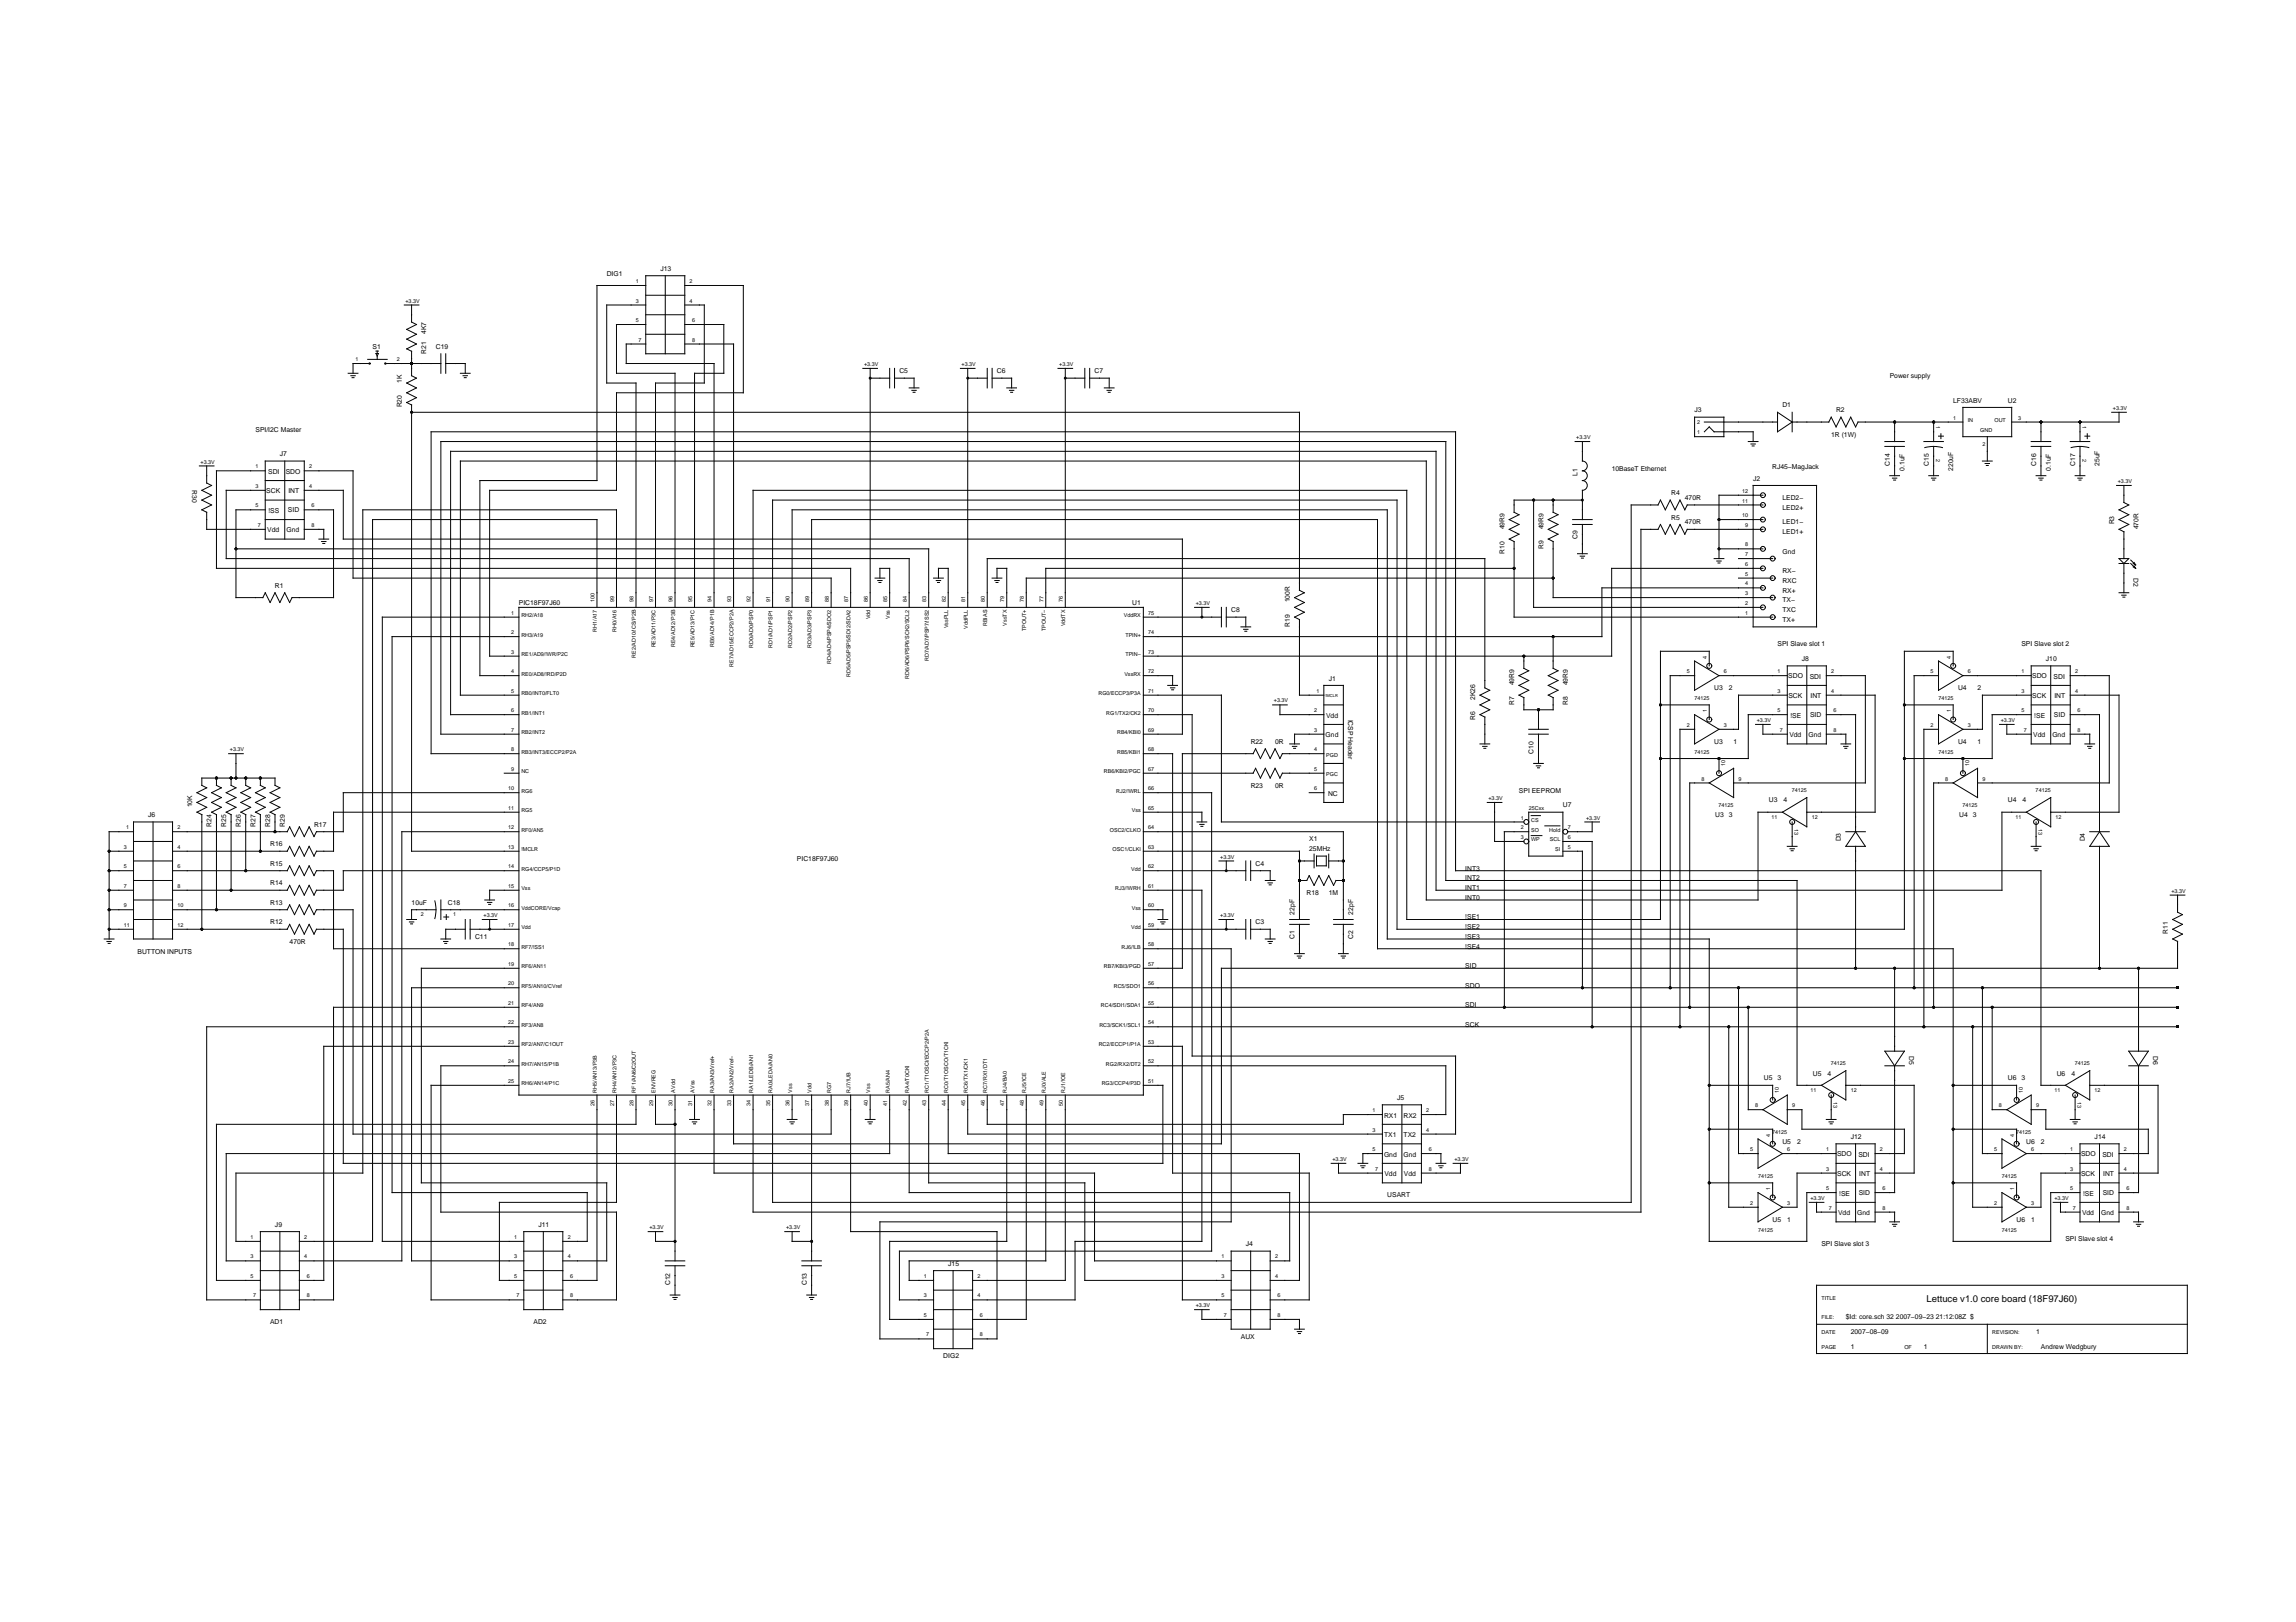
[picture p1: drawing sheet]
<svg xmlns="http://www.w3.org/2000/svg" width="297mm" height="210mm" viewBox="0 0 297 210" stroke-linecap="round" stroke-linejoin="round" font-family="sans-serif">
<defs><g id="words">
<text font-size="1.2" x="249.2" y="168.5">Lettuce v1.0 core board (18F97J60)</text>
<g font-size=".9">
<text x="78.5" y="35.7">DIG1</text>
<text x="85.4" y="35.1">J13</text>
<text x="48.2" y="45.2">S1</text>
<text x="55.1" y="45.8" transform="rotate(-90 55.1 45.8)">R21</text>
<text x="55.1" y="43.3" transform="rotate(-90 55.1 43.3)">4K7</text>
<text x="56.4" y="45.2">C19</text>
<text x="52" y="52.7" transform="rotate(-90 52 52.7)">R20</text>
<text x="52" y="49.6" transform="rotate(-90 52 49.6)">1K</text>
<text x="116.4" y="48.3">C5</text>
<text x="129" y="48.3">C6</text>
<text x="141.6" y="48.3">C7</text>
<text x="219.2" y="53.4">J3</text>
<text x="230.6" y="52.7">D1</text>
<text x="237.5" y="53.4">R2</text>
<text x="244.5" y="48.9">Power supply</text>
<text x="252.7" y="52.1">LF33ABV</text>
<text x="259.8" y="52.1">U2</text>
<text x="33.1" y="55.9">SPI/I2C Master</text>
<text x="36.2" y="59">J7</text>
<text x="236.9" y="56.5">1R (1W)</text>
<text x="24.8" y="63.5" transform="rotate(90 24.8 63.5)">R30</text>
<text x="34.5" y="63.9">SCK</text>
<text x="34.7" y="61.3">SDI</text>
<text x="37" y="61.4">SDO</text>
<text x="37.3" y="63.9">INT</text>
<text x="204.1" y="61.6" transform="rotate(-90 204.1 61.6)">L1</text>
<text x="208.5" y="60.9">10BaseT Ethernet</text>
<text x="216.2" y="64.1">R4</text>
<text x="218" y="64.7">470R</text>
<text x="226.8" y="62.2">J2</text>
<text x="229.3" y="60.6">RJ45−MagJack</text>
<text x="230.6" y="66">LED2+</text>
<text x="230.6" y="64.7">LED2−</text>
<text x="244.5" y="60.3" transform="rotate(-90 244.5 60.3)">C14</text>
<text x="246.4" y="60.9" transform="rotate(-90 246.4 60.9)">0.1uF</text>
<text x="249.5" y="60.3" transform="rotate(-90 249.5 60.3)">C15</text>
<text x="252.7" y="60.9" transform="rotate(-90 252.7 60.9)">220uF</text>
<text x="263.4" y="60.3" transform="rotate(-90 263.4 60.3)">C16</text>
<text x="265.3" y="60.9" transform="rotate(-90 265.3 60.9)">0.1uF</text>
<text x="268.5" y="60.3" transform="rotate(-90 268.5 60.3)">C17</text>
<text x="271.6" y="60.3" transform="rotate(-90 271.6 60.3)">25uF</text>
<text x="34.6" y="68.9">Vdd</text>
<text x="34.7" y="66.4">!SS</text>
<text x="37.1" y="68.9">Gnd</text>
<text x="37.3" y="66.3">SID</text>
<text x="194.6" y="71.7" transform="rotate(-90 194.6 71.7)">R10</text>
<text x="194.6" y="68.5" transform="rotate(-90 194.6 68.5)">49R9</text>
<text x="199.7" y="71" transform="rotate(-90 199.7 71)">R9</text>
<text x="199.7" y="68.5" transform="rotate(-90 199.7 68.5)">49R9</text>
<text x="204.1" y="69.8" transform="rotate(-90 204.1 69.8)">C9</text>
<text x="216.2" y="67.3">R5</text>
<text x="218" y="67.9">470R</text>
<text x="230.6" y="71.7">Gnd</text>
<text x="230.6" y="69.1">LED1+</text>
<text x="230.6" y="67.9">LED1−</text>
<text x="273.5" y="67.9" transform="rotate(-90 273.5 67.9)">R3</text>
<text x="276.7" y="68.5" transform="rotate(-90 276.7 68.5)">470R</text>
<text x="35.6" y="76.1">R1</text>
<text x="166.9" y="78" transform="rotate(-90 166.9 78)">100R</text>
<text x="230.6" y="78">TX−</text>
<text x="230.6" y="74.2">RX−</text>
<text x="230.6" y="75.4">RXC</text>
<text x="230.6" y="76.7">RX+</text>
<text x="276" y="74.8" transform="rotate(90 276 74.8)">D2</text>
<text x="67.1" y="78.3">PIC18F97J60</text>
<text x="146.5" y="78.3">U1</text>
<text x="159.3" y="79.2">C8</text>
<text x="166.9" y="81.1" transform="rotate(-90 166.9 81.1)">R19</text>
<text x="230" y="83.6">SPI Slave slot 1</text>
<text x="230.6" y="80.5">TX+</text>
<text x="230.6" y="79.2">TXC</text>
<text x="261.5" y="83.6">SPI Slave slot 2</text>
<text x="171.9" y="88.1">J1</text>
<text x="195.9" y="88.7" transform="rotate(-90 195.9 88.7)">49R9</text>
<text x="202.8" y="88.7" transform="rotate(-90 202.8 88.7)">49R9</text>
<text x="221.8" y="89.3">U3</text>
<text x="223.7" y="89.3">2</text>
<text x="231.4" y="87.8">SDO</text>
<text x="233.1" y="85.5">J8</text>
<text x="234.1" y="87.9">SDI</text>
<text x="253.3" y="89.3">U4</text>
<text x="255.8" y="89.3">2</text>
<text x="262.9" y="87.8">SDO</text>
<text x="264.7" y="85.5">J10</text>
<text x="265.7" y="87.9">SDI</text>
<text x="171.5" y="95.4">Gnd</text>
<text x="171.6" y="92.9">Vdd</text>
<text x="174.4" y="93.1" transform="rotate(90 174.4 93.1)">ICSP Header</text>
<text x="190.8" y="93.1" transform="rotate(-90 190.8 93.1)">R6</text>
<text x="190.8" y="90.6" transform="rotate(-90 190.8 90.6)">2K26</text>
<text x="195.9" y="91.2" transform="rotate(-90 195.9 91.2)">R7</text>
<text x="202.8" y="91.2" transform="rotate(-90 202.8 91.2)">R8</text>
<text x="231.4" y="90.4">SCK</text>
<text x="231.5" y="95.4">Vdd</text>
<text x="231.6" y="92.9">!SE</text>
<text x="234" y="95.4">Gnd</text>
<text x="234.2" y="92.8">SID</text>
<text x="234.2" y="90.4">INT</text>
<text x="262.9" y="90.4">SCK</text>
<text x="263" y="95.4">Vdd</text>
<text x="263.2" y="92.9">!SE</text>
<text x="265.5" y="95.4">Gnd</text>
<text x="265.7" y="92.8">SID</text>
<text x="265.8" y="90.4">INT</text>
<text x="161.8" y="96.3">R22</text>
<text x="161.8" y="102">R23</text>
<text x="165" y="96.3">0R</text>
<text x="165" y="102">0R</text>
<text x="198.4" y="97.5" transform="rotate(-90 198.4 97.5)">C10</text>
<text x="221.8" y="96.3">U3</text>
<text x="224.3" y="96.3">1</text>
<text x="253.3" y="96.3">U4</text>
<text x="255.8" y="96.3">1</text>
<text x="19.2" y="105.7">J6</text>
<text x="24.8" y="104.5" transform="rotate(-90 24.8 104.5)">10K</text>
<text x="27.4" y="107" transform="rotate(-90 27.4 107)">R24</text>
<text x="29.3" y="107" transform="rotate(-90 29.3 107)">R25</text>
<text x="31.2" y="107" transform="rotate(-90 31.2 107)">R26</text>
<text x="33.1" y="107" transform="rotate(-90 33.1 107)">R27</text>
<text x="34.9" y="107" transform="rotate(-90 34.9 107)">R28</text>
<text x="36.8" y="107" transform="rotate(-90 36.8 107)">R29</text>
<text x="40.6" y="107">R17</text>
<text x="171.8" y="102.9">NC</text>
<text x="196.5" y="102.6">SPI EEPROM</text>
<text x="202.2" y="104.5">U7</text>
<text x="221.9" y="105.7">U3</text>
<text x="223.7" y="105.7">3</text>
<text x="228.8" y="103.8">U3</text>
<text x="230.7" y="103.8">4</text>
<text x="253.5" y="105.7">U4</text>
<text x="255.2" y="105.7">3</text>
<text x="259.8" y="103.8">U4</text>
<text x="261.7" y="103.8">4</text>
<text x="34.9" y="112">R15</text>
<text x="34.9" y="109.5">R16</text>
<text x="103.1" y="111.4">PIC18F97J60</text>
<text x="162.4" y="112">C4</text>
<text x="169.4" y="108.9">X1</text>
<text x="169.4" y="110.2">25MHz</text>
<text x="189.6" y="113.9">INT2</text>
<text x="189.6" y="112.7">INT3</text>
<text x="238.2" y="108.9" transform="rotate(-90 238.2 108.9)">D3</text>
<text x="269.7" y="108.9" transform="rotate(-90 269.7 108.9)">D4</text>
<text x="34.9" y="119.6">R12</text>
<text x="34.9" y="117.1">R13</text>
<text x="34.9" y="114.6">R14</text>
<text x="53.2" y="117.1">10uF</text>
<text x="58" y="117.1">C18</text>
<text x="162.4" y="119.6">C3</text>
<text x="167.5" y="118.4" transform="rotate(-90 167.5 118.4)">22pF</text>
<text x="169" y="115.8">R18</text>
<text x="171.9" y="115.8">1M</text>
<text x="175.1" y="118.4" transform="rotate(-90 175.1 118.4)">22pF</text>
<text x="189.6" y="116.5">INT0</text>
<text x="189.6" y="115.2">INT1</text>
<text x="189.6" y="119">!SE1</text>
<text x="17.8" y="123.4">BUTTON INPUTS</text>
<text x="37.5" y="122.1">470R</text>
<text x="61.5" y="121.5">C11</text>
<text x="167.5" y="121.5" transform="rotate(-90 167.5 121.5)">C1</text>
<text x="175.1" y="121.5" transform="rotate(-90 175.1 121.5)">C2</text>
<text x="189.6" y="125.3">SID</text>
<text x="189.6" y="120.3">!SE2</text>
<text x="189.6" y="121.5">!SE3</text>
<text x="189.6" y="122.8">!SE4</text>
<text x="280.5" y="120.9" transform="rotate(-90 280.5 120.9)">R11</text>
<text x="189.6" y="127.8">SDO</text>
<text x="189.6" y="130.4">SDI</text>
<text x="189.6" y="132.9">SCK</text>
<text x="247" y="136.7" transform="rotate(90 247 136.7)">D5</text>
<text x="278.6" y="136.7" transform="rotate(90 278.6 136.7)">D6</text>
<text x="180.7" y="142.3">J5</text>
<text x="228.2" y="139.8">U5</text>
<text x="230" y="139.8">3</text>
<text x="234.5" y="139.2">U5</text>
<text x="236.4" y="139.2">4</text>
<text x="259.8" y="139.8">U6</text>
<text x="261.5" y="139.8">3</text>
<text x="266.1" y="139.2">U6</text>
<text x="268" y="139.2">4</text>
<text x="179.1" y="149.7">Gnd</text>
<text x="179.1" y="144.6">RX1</text>
<text x="179.1" y="147.1">TX1</text>
<text x="181.6" y="147.1">TX2</text>
<text x="181.6" y="144.6">RX2</text>
<text x="181.6" y="149.7">Gnd</text>
<text x="230.6" y="148">U5</text>
<text x="232.5" y="148">2</text>
<text x="237.7" y="149.6">SDO</text>
<text x="239.4" y="147.4">J12</text>
<text x="240.4" y="149.7">SDI</text>
<text x="262.2" y="148">U6</text>
<text x="264" y="148">2</text>
<text x="269.2" y="149.6">SDO</text>
<text x="271" y="147.4">J14</text>
<text x="272" y="149.7">SDI</text>
<text x="179.1" y="152.2">Vdd</text>
<text x="179.5" y="155">USART</text>
<text x="181.6" y="152.2">Vdd</text>
<text x="237.7" y="152.2">SCK</text>
<text x="237.9" y="154.7">!SE</text>
<text x="240.5" y="154.7">SID</text>
<text x="240.5" y="152.2">INT</text>
<text x="269.2" y="152.2">SCK</text>
<text x="269.5" y="154.7">!SE</text>
<text x="272" y="154.7">SID</text>
<text x="272.1" y="152.2">INT</text>
<text x="35.6" y="158.8">J9</text>
<text x="69.7" y="158.8">J11</text>
<text x="161.2" y="161.3">J4</text>
<text x="229.3" y="158.1">U5</text>
<text x="231.2" y="158.1">1</text>
<text x="235.6" y="161.3">SPI Slave slot 3</text>
<text x="237.8" y="157.3">Vdd</text>
<text x="240.3" y="157.2">Gnd</text>
<text x="260.9" y="158.1">U6</text>
<text x="262.8" y="158.1">1</text>
<text x="267.2" y="160.6">SPI Slave slot 4</text>
<text x="269.4" y="157.3">Vdd</text>
<text x="271.8" y="157.2">Gnd</text>
<text x="86.7" y="166.3" transform="rotate(-90 86.7 166.3)">C12</text>
<text x="104.4" y="166.3" transform="rotate(-90 104.4 166.3)">C13</text>
<text x="122.7" y="163.8">J15</text>
<text x="34.9" y="171.4">AD1</text>
<text x="69" y="171.4">AD2</text>
<text x="160.5" y="173.3">AUX</text>
<text x="238.8" y="170.7">$Id: core.sch 32 2007−09−23 21:12:08Z $</text>
<text x="239.4" y="172.6">2007−08−09</text>
<text x="263.4" y="172.6">1</text>
<text x="122" y="175.8">DIG2</text>
<text x="239.4" y="174.5">1</text>
<text x="248.9" y="174.5">1</text>
<text x="264" y="174.5">Andrew Wedgbury</text>
</g>
<g font-size=".7">
<text x="52.5" y="39.2">+3.3V</text>
<text x="82.3" y="36.6">1</text>
<text x="82.3" y="39.2">3</text>
<text x="82.3" y="41.7">5</text>
<text x="89.2" y="36.6">2</text>
<text x="89.2" y="39.2">4</text>
<text x="89.5" y="41.7">6</text>
<text x="46" y="46.7">1</text>
<text x="51.4" y="46.7">2</text>
<text x="82.6" y="44.2">7</text>
<text x="89.5" y="44.2">8</text>
<text x="111.8" y="47.4">+3.3V</text>
<text x="124.4" y="47.4">+3.3V</text>
<text x="137" y="47.4">+3.3V</text>
<text x="273.4" y="53">+3.3V</text>
<text x="26" y="60">+3.3V</text>
<text x="203.9" y="56.8">+3.3V</text>
<text x="219.6" y="56.2">1</text>
<text x="219.6" y="54.9">2</text>
<text x="250.5" y="55.2" transform="rotate(90 250.5 55.2)">1</text>
<text x="250.5" y="59.4" transform="rotate(90 250.5 59.4)">2</text>
<text x="252.7" y="54.3">1</text>
<text x="254.6" y="54.6">IN</text>
<text x="256.2" y="55.9">GND</text>
<text x="256.5" y="57.8">2</text>
<text x="258" y="54.6">OUT</text>
<text x="261.1" y="54.3">3</text>
<text x="269.4" y="55.2" transform="rotate(90 269.4 55.2)">1</text>
<text x="269.4" y="59.4" transform="rotate(90 269.4 59.4)">2</text>
<text x="33.1" y="60.6">1</text>
<text x="33.1" y="63.1">3</text>
<text x="33.1" y="65.7">5</text>
<text x="40" y="60.6">2</text>
<text x="40" y="63.1">4</text>
<text x="40.3" y="65.7">6</text>
<text x="225.4" y="65">11</text>
<text x="225.4" y="63.8">12</text>
<text x="274" y="62.5">+3.3V</text>
<text x="33.4" y="68.2">7</text>
<text x="40.3" y="68.2">8</text>
<text x="225.4" y="66.9">10</text>
<text x="225.8" y="72">7</text>
<text x="225.8" y="70.7">8</text>
<text x="225.8" y="68.2">9</text>
<text x="76.9" y="78" transform="rotate(-90 76.9 78)">100</text>
<text x="79.4" y="78" transform="rotate(-90 79.4 78)">99</text>
<text x="82" y="78" transform="rotate(-90 82 78)">98</text>
<text x="84.5" y="78" transform="rotate(-90 84.5 78)">97</text>
<text x="87" y="78" transform="rotate(-90 87 78)">96</text>
<text x="89.5" y="78" transform="rotate(-90 89.5 78)">95</text>
<text x="92.1" y="78" transform="rotate(-90 92.1 78)">94</text>
<text x="94.6" y="78" transform="rotate(-90 94.6 78)">93</text>
<text x="97.1" y="78" transform="rotate(-90 97.1 78)">92</text>
<text x="99.6" y="78" transform="rotate(-90 99.6 78)">91</text>
<text x="102.2" y="78" transform="rotate(-90 102.2 78)">90</text>
<text x="104.7" y="78" transform="rotate(-90 104.7 78)">89</text>
<text x="107.2" y="78" transform="rotate(-90 107.2 78)">88</text>
<text x="109.7" y="78" transform="rotate(-90 109.7 78)">87</text>
<text x="112.3" y="78" transform="rotate(-90 112.3 78)">86</text>
<text x="114.8" y="78" transform="rotate(-90 114.8 78)">85</text>
<text x="117.3" y="78" transform="rotate(-90 117.3 78)">84</text>
<text x="119.8" y="78" transform="rotate(-90 119.8 78)">83</text>
<text x="122.4" y="78" transform="rotate(-90 122.4 78)">82</text>
<text x="124.9" y="78" transform="rotate(-90 124.9 78)">81</text>
<text x="127.4" y="78" transform="rotate(-90 127.4 78)">80</text>
<text x="129.9" y="78" transform="rotate(-90 129.9 78)">79</text>
<text x="132.5" y="78" transform="rotate(-90 132.5 78)">78</text>
<text x="135" y="78" transform="rotate(-90 135 78)">77</text>
<text x="137.5" y="78" transform="rotate(-90 137.5 78)">76</text>
<text x="225.8" y="77">3</text>
<text x="225.8" y="75.8">4</text>
<text x="225.8" y="74.5">5</text>
<text x="225.8" y="73.2">6</text>
<text x="66.1" y="79.5">1</text>
<text x="66.1" y="82.1">2</text>
<text x="67.4" y="79.9">RH2/A18</text>
<text x="67.4" y="82.4">RH3/A19</text>
<text x="77.2" y="81.8" transform="rotate(-90 77.2 81.8)">RH1/A17</text>
<text x="79.8" y="81.8" transform="rotate(-90 79.8 81.8)">RH0/A16</text>
<text x="84.8" y="83.8" transform="rotate(-90 84.8 83.8)">RE3/AD11/P3C</text>
<text x="87.3" y="83.7" transform="rotate(-90 87.3 83.7)">RE4/AD12/P3B</text>
<text x="89.9" y="83.8" transform="rotate(-90 89.9 83.8)">RE5/AD13/P1C</text>
<text x="92.4" y="83.7" transform="rotate(-90 92.4 83.7)">RE6/AD14/P1B</text>
<text x="97.4" y="83.9" transform="rotate(-90 97.4 83.9)">RD0/AD0/PSP0</text>
<text x="100" y="83.9" transform="rotate(-90 100 83.9)">RD1/AD1/PSP1</text>
<text x="102.5" y="83.9" transform="rotate(-90 102.5 83.9)">RD2/AD2/PSP2</text>
<text x="105" y="83.9" transform="rotate(-90 105 83.9)">RD3/AD3/PSP3</text>
<text x="112.6" y="80.2" transform="rotate(-90 112.6 80.2)">Vdd</text>
<text x="115.1" y="80.1" transform="rotate(-90 115.1 80.1)">Vss</text>
<text x="122.7" y="81.3" transform="rotate(-90 122.7 81.3)">VssPLL</text>
<text x="125.2" y="81.4" transform="rotate(-90 125.2 81.4)">VddPLL</text>
<text x="127.7" y="81" transform="rotate(-90 127.7 81)">RBIAS</text>
<text x="130.2" y="81" transform="rotate(-90 130.2 81)">VssTX</text>
<text x="132.8" y="81.7" transform="rotate(-90 132.8 81.7)">TPOUT+</text>
<text x="135.3" y="81.7" transform="rotate(-90 135.3 81.7)">TPOUT−</text>
<text x="137.8" y="81.1" transform="rotate(-90 137.8 81.1)">VddTX</text>
<text x="145.4" y="79.9">VddRX</text>
<text x="145.6" y="82.4">TPIN+</text>
<text x="148.5" y="82.1">74</text>
<text x="148.5" y="79.5">75</text>
<text x="154.7" y="78.3">+3.3V</text>
<text x="225.8" y="79.5">1</text>
<text x="225.8" y="78.3">2</text>
<text x="66.1" y="84.6">3</text>
<text x="66.1" y="87.1">4</text>
<text x="66.1" y="89.6">5</text>
<text x="67.4" y="84.9">RE1/AD9/!WR/P2C</text>
<text x="67.4" y="87.4">RE0/AD8/!RD/P2D</text>
<text x="67.4" y="90">RB0/INT0/FLT0</text>
<text x="82.3" y="85.1" transform="rotate(-90 82.3 85.1)">RE2/AD10/!CS/P2B</text>
<text x="94.9" y="86.3" transform="rotate(-90 94.9 86.3)">RE7/AD15/ECCP2/P2A</text>
<text x="107.5" y="86" transform="rotate(-90 107.5 86)">RD4/AD4/PSP4/SDO2</text>
<text x="110" y="87.6" transform="rotate(-90 110 87.6)">RD5/AD5/PSP5/SDI2/SDA2</text>
<text x="117.6" y="87.8" transform="rotate(-90 117.6 87.8)">RD6/AD6/PSP6/SCK2/SCL2</text>
<text x="120.1" y="85.6" transform="rotate(-90 120.1 85.6)">RD7/AD7/PSP7/!SS2</text>
<text x="142.1" y="90">RG0/ECCP3/P3A</text>
<text x="145.5" y="87.4">VssRX</text>
<text x="145.6" y="84.9">TPIN−</text>
<text x="148.5" y="89.6">71</text>
<text x="148.5" y="87.1">72</text>
<text x="148.5" y="84.6">73</text>
<text x="170.3" y="89.6">1</text>
<text x="218.2" y="87.1">5</text>
<text x="220.8" y="85.2" transform="rotate(-90 220.8 85.2)">4</text>
<text x="223" y="87.1">6</text>
<text x="230" y="87.1">1</text>
<text x="230" y="89.6">3</text>
<text x="236.9" y="87.1">2</text>
<text x="236.9" y="89.6">4</text>
<text x="249.8" y="87.1">5</text>
<text x="252.4" y="85.2" transform="rotate(-90 252.4 85.2)">4</text>
<text x="254.6" y="87.1">6</text>
<text x="261.5" y="87.1">1</text>
<text x="261.5" y="89.6">3</text>
<text x="268.5" y="87.1">2</text>
<text x="268.5" y="89.6">4</text>
<text x="66.1" y="92.2">6</text>
<text x="66.1" y="94.7">7</text>
<text x="67.4" y="92.5">RB1/INT1</text>
<text x="67.4" y="95">RB2/INT2</text>
<text x="143.1" y="92.5">RG1/TX2/CK2</text>
<text x="144.5" y="95">RB4/KBI0</text>
<text x="148.5" y="94.7">69</text>
<text x="148.5" y="92.2">70</text>
<text x="164.8" y="90.9">+3.3V</text>
<text x="170" y="92.2">2</text>
<text x="170" y="94.7">3</text>
<text x="218.2" y="94.1">2</text>
<text x="219.2" y="90.6">74125</text>
<text x="220.8" y="92.2" transform="rotate(-90 220.8 92.2)">1</text>
<text x="223" y="94.1">3</text>
<text x="227.3" y="93.4">+3.3V</text>
<text x="230" y="92.2">5</text>
<text x="230.3" y="94.7">7</text>
<text x="237.2" y="92.2">6</text>
<text x="237.2" y="94.7">8</text>
<text x="249.8" y="94.1">2</text>
<text x="250.8" y="90.6">74125</text>
<text x="252.4" y="92.2" transform="rotate(-90 252.4 92.2)">1</text>
<text x="254.6" y="94.1">3</text>
<text x="258.8" y="93.4">+3.3V</text>
<text x="261.5" y="92.2">5</text>
<text x="261.8" y="94.7">7</text>
<text x="268.8" y="92.2">6</text>
<text x="268.8" y="94.7">8</text>
<text x="29.7" y="97.2">+3.3V</text>
<text x="66.1" y="97.2">8</text>
<text x="66.1" y="99.7">9</text>
<text x="67.4" y="97.5">RB3/INT3/ECCP2/P2A</text>
<text x="67.4" y="100.1">NC</text>
<text x="142.8" y="100.1">RB6/KBI2/PGC</text>
<text x="144.5" y="97.5">RB5/KBI1</text>
<text x="148.5" y="99.7">67</text>
<text x="148.5" y="97.2">68</text>
<text x="170" y="99.7">5</text>
<text x="170" y="97.2">4</text>
<text x="171.6" y="100.4">PGC</text>
<text x="171.6" y="97.9">PGD</text>
<text x="219.2" y="97.5">74125</text>
<text x="220.1" y="101">8</text>
<text x="223.2" y="99.1" transform="rotate(-90 223.2 99.1)">10</text>
<text x="224.9" y="101">9</text>
<text x="250.8" y="97.5">74125</text>
<text x="251.7" y="101">8</text>
<text x="254.8" y="99.1" transform="rotate(-90 254.8 99.1)">10</text>
<text x="256.5" y="101">9</text>
<text x="16.3" y="107.3">1</text>
<text x="23" y="107.3">2</text>
<text x="65.7" y="102.3">10</text>
<text x="65.7" y="104.8">11</text>
<text x="65.7" y="107.3">12</text>
<text x="67.4" y="102.6">RG6</text>
<text x="67.4" y="105.1">RG5</text>
<text x="67.4" y="107.6">RF0/AN5</text>
<text x="143.6" y="107.6">OSC2/CLKO</text>
<text x="144.4" y="102.6">RJ2/!WRL</text>
<text x="146.4" y="105.1">Vss</text>
<text x="148.5" y="107.3">64</text>
<text x="148.5" y="104.8">65</text>
<text x="148.5" y="102.3">66</text>
<text x="170" y="102.3">6</text>
<text x="192.6" y="103.5">+3.3V</text>
<text x="196.8" y="106.1">1</text>
<text x="196.8" y="107.3">2</text>
<text x="197.8" y="104.8">25Cxx</text>
<text x="198.1" y="106.4">CS</text>
<text x="198.1" y="107.6">SO</text>
<text x="200.4" y="107.6">Hold</text>
<text x="202.8" y="107.3">7</text>
<text x="205.2" y="106.1">+3.3V</text>
<text x="222.3" y="104.5">74125</text>
<text x="229.2" y="105.9">11</text>
<text x="231.8" y="102.4">74125</text>
<text x="232.2" y="107.3" transform="rotate(90 232.2 107.3)">13</text>
<text x="234.4" y="105.9">12</text>
<text x="253.9" y="104.5">74125</text>
<text x="260.7" y="105.9">11</text>
<text x="263.4" y="102.4">74125</text>
<text x="263.7" y="107.3" transform="rotate(90 263.7 107.3)">13</text>
<text x="265.9" y="105.9">12</text>
<text x="16" y="109.8">3</text>
<text x="16" y="112.4">5</text>
<text x="23" y="109.8">4</text>
<text x="23" y="112.4">6</text>
<text x="65.7" y="109.8">13</text>
<text x="65.7" y="112.4">14</text>
<text x="67.4" y="110.2">!MCLR</text>
<text x="67.4" y="112.7">RG4/CCP5/P1D</text>
<text x="143.9" y="110.2">OSC1/CLKI</text>
<text x="146.4" y="112.7">Vdd</text>
<text x="148.5" y="112.4">62</text>
<text x="148.5" y="109.8">63</text>
<text x="157.9" y="111.1">+3.3V</text>
<text x="196.8" y="108.6">3</text>
<text x="198.1" y="108.9">WP</text>
<text x="200.5" y="108.9">SCL</text>
<text x="201.2" y="110.2">SI</text>
<text x="202.8" y="109.8">5</text>
<text x="202.8" y="108.6">6</text>
<text x="16" y="117.4">9</text>
<text x="16" y="114.9">7</text>
<text x="16" y="119.9">11</text>
<text x="23" y="117.4">10</text>
<text x="23" y="114.9">8</text>
<text x="23" y="119.9">12</text>
<text x="54.4" y="118.5">2</text>
<text x="58.6" y="118.5">1</text>
<text x="62.6" y="118.7">+3.3V</text>
<text x="65.7" y="114.9">15</text>
<text x="65.7" y="117.4">16</text>
<text x="65.7" y="119.9">17</text>
<text x="67.4" y="115.2">Vss</text>
<text x="67.4" y="117.7">VddCORE/Vcap</text>
<text x="144.3" y="115.2">RJ3/!WRH</text>
<text x="146.4" y="117.7">Vss</text>
<text x="148.5" y="119.9">59</text>
<text x="148.5" y="117.4">60</text>
<text x="148.5" y="114.9">61</text>
<text x="157.9" y="118.7">+3.3V</text>
<text x="280.9" y="115.5">+3.3V</text>
<text x="65.7" y="122.5">18</text>
<text x="65.7" y="125">19</text>
<text x="67.4" y="120.3">Vdd</text>
<text x="67.4" y="122.8">RF7/!SS1</text>
<text x="67.4" y="125.3">RF6/AN11</text>
<text x="142.8" y="125.3">RB7/KBI3/PGD</text>
<text x="145.1" y="122.8">RJ6/!LB</text>
<text x="146.4" y="120.3">Vdd</text>
<text x="148.5" y="125">57</text>
<text x="148.5" y="122.5">58</text>
<text x="65.7" y="127.5">20</text>
<text x="65.7" y="130">21</text>
<text x="67.4" y="127.8">RF5/AN10/CVref</text>
<text x="67.4" y="130.4">RF4/AN9</text>
<text x="142.4" y="130.4">RC4/SDI1/SDA1</text>
<text x="144.1" y="127.8">RC5/SDO1</text>
<text x="148.5" y="130">55</text>
<text x="148.5" y="127.5">56</text>
<text x="65.7" y="132.6">22</text>
<text x="65.7" y="135.1">23</text>
<text x="65.7" y="137.6">24</text>
<text x="67.4" y="132.9">RF3/AN8</text>
<text x="67.4" y="135.4">RF2/AN7/C1OUT</text>
<text x="67.4" y="137.9">RH7/AN15/P1B</text>
<text x="142.1" y="135.4">RC2/ECCP1/P1A</text>
<text x="142.2" y="132.9">RC3/SCK1/SCL1</text>
<text x="143.1" y="137.9">RG2/RX2/DT2</text>
<text x="148.5" y="137.6">52</text>
<text x="148.5" y="135.1">53</text>
<text x="148.5" y="132.6">54</text>
<text x="236.9" y="137.8">74125</text>
<text x="268.4" y="137.8">74125</text>
<text x="65.7" y="140.1">25</text>
<text x="67.4" y="140.5">RH6/AN14/P1C</text>
<text x="76.9" y="143.1" transform="rotate(-90 76.9 143.1)">26</text>
<text x="77.2" y="141.4" transform="rotate(-90 77.2 141.4)">RH5/AN13/P3B</text>
<text x="79.4" y="143.1" transform="rotate(-90 79.4 143.1)">27</text>
<text x="79.8" y="141.4" transform="rotate(-90 79.8 141.4)">RH4/AN12/P3C</text>
<text x="82" y="143.1" transform="rotate(-90 82 143.1)">28</text>
<text x="82.3" y="141.4" transform="rotate(-90 82.3 141.4)">RF1/AN6/C2OUT</text>
<text x="84.5" y="143.1" transform="rotate(-90 84.5 143.1)">29</text>
<text x="84.8" y="141.4" transform="rotate(-90 84.8 141.4)">ENVREG</text>
<text x="87" y="143.1" transform="rotate(-90 87 143.1)">30</text>
<text x="87.3" y="141.4" transform="rotate(-90 87.3 141.4)">AVdd</text>
<text x="89.5" y="143.1" transform="rotate(-90 89.5 143.1)">31</text>
<text x="89.9" y="141.4" transform="rotate(-90 89.9 141.4)">AVss</text>
<text x="92.1" y="143.1" transform="rotate(-90 92.1 143.1)">32</text>
<text x="92.4" y="141.4" transform="rotate(-90 92.4 141.4)">RA3/AN3/Vref+</text>
<text x="94.6" y="143.1" transform="rotate(-90 94.6 143.1)">33</text>
<text x="94.9" y="141.4" transform="rotate(-90 94.9 141.4)">RA2/AN2/Vref−</text>
<text x="97.1" y="143.1" transform="rotate(-90 97.1 143.1)">34</text>
<text x="97.4" y="141.4" transform="rotate(-90 97.4 141.4)">RA1/LEDB/AN1</text>
<text x="99.6" y="143.1" transform="rotate(-90 99.6 143.1)">35</text>
<text x="100" y="141.4" transform="rotate(-90 100 141.4)">RA0/LEDA/AN0</text>
<text x="102.2" y="143.1" transform="rotate(-90 102.2 143.1)">36</text>
<text x="102.5" y="141.4" transform="rotate(-90 102.5 141.4)">Vss</text>
<text x="104.7" y="143.1" transform="rotate(-90 104.7 143.1)">37</text>
<text x="105" y="141.4" transform="rotate(-90 105 141.4)">Vdd</text>
<text x="107.2" y="143.1" transform="rotate(-90 107.2 143.1)">38</text>
<text x="107.5" y="141.4" transform="rotate(-90 107.5 141.4)">RG7</text>
<text x="109.7" y="143.1" transform="rotate(-90 109.7 143.1)">39</text>
<text x="110" y="141.4" transform="rotate(-90 110 141.4)">RJ7/!UB</text>
<text x="112.3" y="143.1" transform="rotate(-90 112.3 143.1)">40</text>
<text x="112.6" y="141.4" transform="rotate(-90 112.6 141.4)">Vss</text>
<text x="114.8" y="143.1" transform="rotate(-90 114.8 143.1)">41</text>
<text x="115.1" y="141.4" transform="rotate(-90 115.1 141.4)">RA5/AN4</text>
<text x="117.3" y="143.1" transform="rotate(-90 117.3 143.1)">42</text>
<text x="117.6" y="141.4" transform="rotate(-90 117.6 141.4)">RA4/T0CKI</text>
<text x="119.8" y="143.1" transform="rotate(-90 119.8 143.1)">43</text>
<text x="120.1" y="141.4" transform="rotate(-90 120.1 141.4)">RC1/T1OSCI/ECCP2/P2A</text>
<text x="122.4" y="143.1" transform="rotate(-90 122.4 143.1)">44</text>
<text x="122.7" y="141.4" transform="rotate(-90 122.7 141.4)">RC0/T1OSCO/T1CKI</text>
<text x="124.9" y="143.1" transform="rotate(-90 124.9 143.1)">45</text>
<text x="125.2" y="141.4" transform="rotate(-90 125.2 141.4)">RC6/TX1/CK1</text>
<text x="127.4" y="143.1" transform="rotate(-90 127.4 143.1)">46</text>
<text x="127.7" y="141.4" transform="rotate(-90 127.7 141.4)">RC7/RX1/DT1</text>
<text x="129.9" y="143.1" transform="rotate(-90 129.9 143.1)">47</text>
<text x="130.2" y="141.4" transform="rotate(-90 130.2 141.4)">RJ4/BA0</text>
<text x="132.5" y="143.1" transform="rotate(-90 132.5 143.1)">48</text>
<text x="132.8" y="141.4" transform="rotate(-90 132.8 141.4)">RJ5/!CE</text>
<text x="135" y="143.1" transform="rotate(-90 135 143.1)">49</text>
<text x="135.3" y="141.4" transform="rotate(-90 135.3 141.4)">RJ0/ALE</text>
<text x="137.5" y="143.1" transform="rotate(-90 137.5 143.1)">50</text>
<text x="137.8" y="141.4" transform="rotate(-90 137.8 141.4)">RJ1/!OE</text>
<text x="142.5" y="140.5">RG3/CCP4/P3D</text>
<text x="148.5" y="140.1">51</text>
<text x="177.6" y="143.9">1</text>
<text x="184.5" y="143.9">2</text>
<text x="227" y="143.3">8</text>
<text x="230.1" y="141.4" transform="rotate(-90 230.1 141.4)">10</text>
<text x="231.9" y="143.3">9</text>
<text x="234.2" y="141.3">11</text>
<text x="237.2" y="142.7" transform="rotate(90 237.2 142.7)">13</text>
<text x="239.4" y="141.3">12</text>
<text x="258.6" y="143.3">8</text>
<text x="261.7" y="141.4" transform="rotate(-90 261.7 141.4)">10</text>
<text x="263.4" y="143.3">9</text>
<text x="265.8" y="141.3">11</text>
<text x="268.8" y="142.7" transform="rotate(90 268.8 142.7)">13</text>
<text x="271" y="141.3">12</text>
<text x="177.6" y="146.4">3</text>
<text x="177.6" y="149">5</text>
<text x="184.5" y="146.4">4</text>
<text x="184.8" y="149">6</text>
<text x="226.4" y="149">5</text>
<text x="229" y="147.1" transform="rotate(-90 229 147.1)">4</text>
<text x="229.3" y="146.8">74125</text>
<text x="231.2" y="149">6</text>
<text x="236.3" y="149">1</text>
<text x="243.2" y="149">2</text>
<text x="258" y="149">5</text>
<text x="260.6" y="147.1" transform="rotate(-90 260.6 147.1)">4</text>
<text x="260.8" y="146.8">74125</text>
<text x="262.8" y="149">6</text>
<text x="267.8" y="149">1</text>
<text x="274.8" y="149">2</text>
<text x="172.4" y="150.2">+3.3V</text>
<text x="177.9" y="151.5">7</text>
<text x="184.8" y="151.5">8</text>
<text x="188.2" y="150.2">+3.3V</text>
<text x="226.4" y="155.9">2</text>
<text x="227.4" y="152.4">74125</text>
<text x="229" y="154" transform="rotate(-90 229 154)">1</text>
<text x="231.2" y="155.9">3</text>
<text x="234.2" y="155.3">+3.3V</text>
<text x="236.3" y="151.5">3</text>
<text x="236.3" y="154">5</text>
<text x="243.2" y="151.5">4</text>
<text x="243.5" y="154">6</text>
<text x="258" y="155.9">2</text>
<text x="259" y="152.4">74125</text>
<text x="260.6" y="154" transform="rotate(-90 260.6 154)">1</text>
<text x="262.8" y="155.9">3</text>
<text x="265.8" y="155.3">+3.3V</text>
<text x="267.8" y="151.5">3</text>
<text x="267.8" y="154">5</text>
<text x="274.8" y="151.5">4</text>
<text x="275.1" y="154">6</text>
<text x="32.4" y="160.3">1</text>
<text x="39.4" y="160.3">2</text>
<text x="66.5" y="160.3">1</text>
<text x="73.4" y="160.3">2</text>
<text x="84" y="159.1">+3.3V</text>
<text x="101.7" y="159.1">+3.3V</text>
<text x="227.4" y="159.4">74125</text>
<text x="236.6" y="156.5">7</text>
<text x="243.5" y="156.5">8</text>
<text x="259" y="159.4">74125</text>
<text x="268.1" y="156.5">7</text>
<text x="275.1" y="156.5">8</text>
<text x="32.4" y="162.9">3</text>
<text x="32.4" y="165.4">5</text>
<text x="32.7" y="167.9">7</text>
<text x="39.4" y="162.9">4</text>
<text x="39.7" y="165.4">6</text>
<text x="39.7" y="167.9">8</text>
<text x="66.5" y="162.9">3</text>
<text x="66.5" y="165.4">5</text>
<text x="66.8" y="167.9">7</text>
<text x="73.4" y="162.9">4</text>
<text x="73.8" y="165.4">6</text>
<text x="73.8" y="167.9">8</text>
<text x="119.5" y="165.4">1</text>
<text x="119.5" y="167.9">3</text>
<text x="126.5" y="165.4">2</text>
<text x="126.5" y="167.9">4</text>
<text x="158" y="162.9">1</text>
<text x="158" y="165.4">3</text>
<text x="158" y="167.9">5</text>
<text x="165" y="162.9">2</text>
<text x="165" y="165.4">4</text>
<text x="165.3" y="167.9">6</text>
<text x="119.5" y="170.4">5</text>
<text x="119.8" y="173">7</text>
<text x="126.8" y="170.4">6</text>
<text x="126.8" y="173">8</text>
<text x="154.7" y="169.2">+3.3V</text>
<text x="158.3" y="170.4">7</text>
<text x="165.3" y="170.4">8</text>
<text x="235.6" y="170.7">FILE:</text>
<text x="235.6" y="168.2">TITLE</text>
<text x="235.6" y="172.6">DATE</text>
<text x="257.7" y="172.6">REVISION:</text>
<text x="235.6" y="174.5">PAGE</text>
<text x="246.4" y="174.5">OF</text>
<text x="257.7" y="174.5">DRAWN BY:</text>
</g>
<text font-size=".5" x="171.5" y="90.2">!MCLR</text>
</g></defs>
<g fill="none" stroke="#000" stroke-width=".13">
<path d="M52.3 39.5h1.9M53.2 39.5v2.2l.7 .3-1.3 .6 1.3 .7-1.3 .6 1.3 .6-1.3 .7 .6 .3M83.5 36.9h-6.3v25.3h-15.1v25.2h5M83.5 39.5h-5v10.1h3.8v29M83.5 35.7h5.1v10.1h-5.1zM83.5 38.2h5.1M86.1 35.7v10.1M88.6 36.9h7.6v13.9h-16.4v12.7h-16.5v21.4h3.8M88.6 39.5h2.5v10.1h-6.3v29M34.3 59.7h5.1v10.1h-5.1zM36.8 59.7v10.1M45 48.3h1.3"/>
<path d="M45.4 48.6h.6M45.5 48.9h.3M47.6 46.5h2.5M47.7 47h-2v1.3M48.6 45.4h.4M48.6 45.7h.4l-.2 .4zM48.8 45.4v.3M48.8 46.1v.4M49.9 47h7.1M52.6 52.1l.6 .3v57.8h13.9M53.2 53.4h114.9v23l.6 .3-1.2 .6 1.2 .7-1.2 .6 1.2 .6-1.2 .7 .6 .3v9.8h3.2M53.2 45.5v3.1l.7 .3-1.3 .7 1.3 .6-1.3 .6 1.3 .7-1.3 .6"/>
<path d="M57 45.8v2.5M57.7 47h2.5v1.3M57.7 45.8v2.5M59.6 48.3h1.2M59.9 48.6h.6M60.1 48.9h.2M83.5 42h-3.7v6.3h7.5v30.3M83.5 44.5h-2.5v2.5h11.4v31.6M83.5 40.7h5.1M83.5 43.3h5.1M88.6 42h5v6.3h-3.7v30.3M88.6 44.5h6.3v34.1"/>
<path d="M111.6 47.7h1.9M112.6 47.7v30.9M112.6 48.9h2.5M115.1 47.7v2.5M115.7 48.9h2.6v1.3M115.7 47.7v2.5M117.6 50.2h1.3M118 50.5h.5M118.1 50.8h.3M124.3 47.7h1.8M125.2 47.7v30.9M125.2 48.9h2.5"/>
<path d="M127.7 47.7v2.5M128.4 48.9h2.5v1.3M128.4 47.7v2.5M130.2 50.2h1.3M130.6 50.5h.6M130.8 50.8h.2M136.9 47.7h1.9M137.8 47.7v30.9M137.8 48.9h2.5M140.3 47.7v2.5M141 48.9h2.5v1.3M141 47.7v2.5"/>
<path d="M142.9 50.2h1.2M143.2 50.5h.6M143.4 50.8h.2M203.8 57.1h1.9M204.7 57.1v2.6a.63 .63 0 0 1 .6 .6 .63 .63 0 0 1-.6 .6 .63 .63 0 0 1 .6 .7 .63 .63 0 0 1-.6 .6 .63 .63 0 0 1 .6 .6 .63 .63 0 0 1-.6 .7v3.7M219.2 54h3.8v2.5h-3.8zM220.5 55.9l.6-.7 .7 .7h5v1.2M220.5 54.6h9.5M226.2 57.1h1.2M226.5 57.5h.6M226.7 57.7h.2M230 53.4l1.9 1.2-1.9 1.3z"/>
<path d="M231.9 54.6h4.7l.3-.6 .6 1.2 .7-1.2 .6 1.2 .6-1.2 .7 1.2 .3-.6h13.5M231.9 53.4v2.5M243.8 57.1h2.6M243.8 57.8h2.6M245.1 54.6v2.5M245.1 57.8v3.8M248.9 57.1h2.5M249 57.9a4.4 4.4 0 0 1 2.3 0M250.2 54.6v2.5M250.2 57.8v3.8M250.8 56.4h.6M251.1 56.1v.7"/>
<path d="M253.9 52.7h6.4v3.8h-6.4zM256.5 59.7h1.2M256.8 60h.6M257.1 56.5v3.2M262.8 57.1h2.5M262.8 57.8h2.5M264 54.6v2.5M264 57.8v3.8M267.8 57.1h2.6M268 57.9a4.4 4.4 0 0 1 2.2 0M269.1 54.6v2.5M269.1 57.8v3.8"/>
<path d="M269.7 56.4h.7M270 56.1v.7M273.2 53.4h1.9M274.1 53.4v1.2h-13.8M25.8 60.3h1.9M26.7 60.3v2.2l.7 .3M27.4 62.8l-1.3 .7 1.3 .6-1.3 .6 1.3 .6-1.3 .7 .6 .3v2.2h7.6M30.5 71h89.6v7.6M34.3 60.9h-6.3v12.7h82v5M34.3 63.5h-5v8.8h88.3v6.3M34.3 64.7h5.1M34.3 66h-3.8v11.3h3.5"/>
<path d="M34.3 67.2h5.1M34.3 62.2h5.1M39.4 63.5h5v6.3h108.6v25.2h-5.1M39.4 60.9h6.3v13.9h61.8v3.8M39.4 66h3.8v11.3h-5.4l-.3 .7-.7-1.3-.6 1.3-.6-1.3-.7 1.3-.6-1.3-.3 .6M39.4 68.5h2.5v1.3M41.3 69.8h1.2M41.6 70.1h.6M41.8 70.3h.2M67.1 78.6h80.8v63.1h-80.8zM67.1 79.9h-17.6v80.7h18.3M77.2 78.6v-11.4h-29v93.4h-9.5"/>
<path d="M79.8 78.6v-12.6h-32.9v85.8h-16.4v8.8h3.2M97.4 78.6v-15.1h84.6v55.5h32.8v-34.7h6.3v1.9M100 78.6v-13.9h80.7v55.6h65.7v-36h6.3v1.9M102.5 78.6v-12.6h77v55.5h41.6v39.1h12.7v-6.3h3.7M105 78.6v-11.4h73.2v55.6h74.5v37.8h12.6v-6.3h3.8M113.2 74.8h1.3M113.6 75.1h.5M113.7 75.4h.3M113.8 74.8v-1.2h1.3v5M120.8 74.8h1.2M121.1 75.1h.6M121.3 75.4h.2"/>
<path d="M121.4 74.8v-1.2h1.3v5M127.7 78.6v-6.3h64.4v16.7l.6 .3-1.2 .7 1.2 .6-1.2 .6 1.2 .7-1.2 .6 .6 .3v3.5M128.4 74.8h1.2M128.7 75.1h.6M128.9 75.4h.2M129 74.8v-1.2h1.2v5M147.9 79.9h10.1M154.5 78.6h1.9M155.5 78.6v1.3M158 78.6v2.5M158.6 79.9h2.6v1.2M158.6 78.6v2.5"/>
<path d="M195.9 73.6h-60.6v5M196.5 66.6l-1.2 .6 1.2 .7-1.2 .6 1.2 .6-1.2 .7 .6 .3v9.8h33.4M198.4 64.7v13.9h29.7M200.9 74.8h-68.1v3.8M200.9 64.7v1.6l.7 .3-1.3 .6 1.3 .7-1.3 .6 1.3 .6-1.3 .7 .6 .3M200.9 70.1v7.2h28.4M203.5 67.2h2.5M203.5 67.9h2.5M204.1 71.7h1.2M204.4 72h.6M204.6 72.2h.2M204.7 64.7h-8.8v1.6l.6 .3"/>
<path d="M204.7 67.9v3.8M221.8 72.3h1.2M222.1 72.6h.6M222.3 72.9h.2M222.4 67.2h5.7M222.4 71h5.7M224.9 74.8h4.4M224.9 72.3h4.4M226.8 62.8h8.2v18.3h-8.2zM228.1 76.1h-20.9v6.3h-59.3M228.1 73.6h-19.6v11.3h-60.6M228.1 68.5h-9.8l-.3 .6-.7-1.2-.6 1.2-.6-1.2-.7 1.2-.6-1.2-.3 .6h-2.2v88.4h-114.9v-15.2"/>
<path d="M228.1 65.3h-9.8l-.3 .7-.7-1.3-.6 1.3-.6-1.3-.7 1.3-.6-1.3-.3 .6h-3.5v90.3h-111v-13.9M228.1 64.1h-5.7v8.2M244.5 61.6h1.2M244.8 61.9h.6M245 62.1h.2M249.5 61.6h1.3M249.9 61.9h.5M250 62.1h.3M257 60.2h.2M263.4 61.6h1.3M263.8 61.9h.5M263.9 62.1h.3"/>
<path d="M268.5 61.6h1.2M268.8 61.9h.6M269 62.1h.2M273.8 62.8h1.9M274.1 72.3h1.3l-.6 .6zM274.1 72.9h1.3M274.1 76.7h1.3M274.5 77h.6M274.6 77.3h.3M274.8 62.8v2.2l.6 .3-1.3 .7 1.3 .6-1.3 .6 1.3 .7-1.3 .6 .7 .3M274.8 68.8v3.5M274.8 72.9v3.8"/>
<path d="M275.7 72.5l.6 .6M275.7 72.9l.6 .7M276 72.9l.3 .2M276 73.4l.3 .2M276.1 72.8l.2 .3M276.1 73.2l.2 .4M29.6 97.5h1.9M30.5 97.5v3.2M67.1 82.4h-16.4v71.9h25.3v6.3h-3.2M67.1 90h-7.5v-30.3h124.9v56.8h42.9v-11.4h3.2M67.1 92.5h-8.8v-34.1h127.5v56.8h73.2v-10.1h3.2M67.1 95h-10.1v-37.9h130v56.8h45.5v26.6h3.1"/>
<path d="M67.1 97.5h-11.3v-41.6h132.5v56.8h75.7v27.8h3.2M147.9 87.4h3.8v1.3M147.9 90h10.1v16.4h39.1M147.9 92.5h6.3v44.2h34.1v10.1h-4.4M147.9 97.5h3.8v54.3h17.7v16.4h-5.1M151.1 88.7h1.2M151.4 89h.6M151.6 89.3h.2M160.5 81.1h1.3M160.9 81.4h.6M161 81.7h.3M162.1 97.5l.3-.6 .7 1.3 .6-1.3 .6 1.3 .7-1.3 .6 1.3 .3-.7h5.4"/>
<path d="M162.1 97.5h-9.1v27.8h-5.1M164.6 91.2h1.9M165.6 91.2v1.3h5.7M166.9 96.3h1.2M167.2 96.6h.6M167.4 96.8h.2M171.3 95h-3.8v1.3M171.3 91.2h2.5M171.3 93.7h2.5M171.3 88.7h2.5v15.1h-2.5zM171.3 96.3h2.5M171.3 98.8h2.5"/>
<path d="M191.5 96.3h1.2M191.8 96.6h.6M192 96.8h.2M197.1 84.9v1.6M197.8 95h2.5M197.8 94.4h2.5M198.4 98.8h1.3M198.8 99.1h.5M198.9 99.4h.3M199 91.9v2.5M199 95v3.8M200.9 82.4v4.1l.7 .3-1.3 .6 1.3 .7-1.3 .6 1.3 .6-1.3 .7 .6 .3v1.6h-3.8v-1.6l-.6-.3 1.3-.7-1.3-.6 1.3-.6-1.3-.7 1.3-.6-.7-.3"/>
<path d="M214.8 91.2h6.3v1.9M219.2 87.4h-3.1v40.4M219.2 85.5l3.2 1.9-3.2 1.9zM219.2 92.5l3.2 1.9-3.2 1.9zM219.2 94.4h-1.9v38.5M222.4 87.4h8.8M222.4 98.2v1.9M227.1 93.7h1.9M228.1 93.7v1.3h3.1M231.2 90h-6.3v4.4h-2.5M231.2 92.5h-5v5.7h-11.4M231.2 91.2h5.1"/>
<path d="M231.2 93.7h5.1M231.2 88.7h5.1M231.2 86.2h5.1v10.1h-5.1zM233.8 86.2v10.1M236.3 87.4h5v13.9h-17M236.3 90h6.3v15.1h-8.8M236.3 92.5h3.8v15.1M236.3 95h2.5v1.3M238.2 96.3h1.2M238.5 96.6h.6M238.7 96.8h.2M246.4 91.2h6.3v1.9"/>
<path d="M250.8 87.4h-3.2v40.4M250.8 94.4h-1.9v38.5M250.8 92.5l3.1 1.9-3.1 1.9zM250.8 85.5l3.1 1.9-3.1 1.9zM253.9 87.4h8.9M253.9 98.2v1.9M258.7 93.7h1.9M259.6 93.7v1.3h3.2M262.8 90h-6.3v4.4h-2.6M262.8 92.5h-5.1v5.7h-11.3M262.8 91.2h5M262.8 93.7h5"/>
<path d="M262.8 88.7h5M262.8 86.2h5v10.1h-5zM265.3 86.2v10.1M267.8 87.4h5.1v13.9h-17.1M267.8 90h6.3v15.1h-8.8M267.8 92.5h3.8v15.1M267.8 95h2.6v1.3M269.7 96.3h1.3M270.1 96.6h.5M270.2 96.8h.3M14.1 110.2h3.2M14.1 112.7h3.2"/>
<path d="M14.1 115.2h3.2M14.1 117.7h3.2M17.3 107.6h-3.2v13.9M17.3 119h5M17.3 111.4h5M17.3 106.4h5v15.1h-5zM17.3 113.9h5M17.3 116.5h5M17.3 108.9h5M19.8 106.4v15.1M22.3 112.7h14.9l.3-.7 .6 1.3 .6-1.3 .7 1.3 .6-1.3 .6 1.3 .3-.6h2.3v10.1h23.9M22.3 117.7h14.9l.3-.6 .6 1.3 .6-1.3 .7 1.3 .6-1.3 .6 1.3 .3-.7h4.8v29.1h61.8v-5.1"/>
<path d="M26.1 105.4l-.6-.3 1.2-.6-1.2-.7 1.2-.6-1.2-.6 1.2-.6-.6-.4v-.9h9.5v.9l.6 .4-1.3 .6 1.3 .6-1.3 .6 1.3 .7-1.3 .6 .7 .3M26.1 105.4v14.9M28 100.7v.9l.6 .4-1.2 .6 1.2 .6-1.2 .6 1.2 .7-1.2 .6 .6 .3M28 105.4v12.3M29.9 100.7v.9l.6 .4-1.2 .6 1.2 .6-1.2 .6 1.2 .7-1.2 .6 .6 .3M29.9 105.4v9.8M31.8 100.7v.9l.6 .4-1.2 .6 1.2 .6-1.2 .6 1.2 .7-1.2 .6 .6 .3M31.8 105.4v7.3M33.7 100.7v.9l.6 .4-1.2 .6 1.2 .6-1.2 .6 1.2 .7-1.2 .6 .6 .3M33.7 105.4v4.8M35.6 105.4v2.2M52.6 119h1.3"/>
<path d="M53 119.3h.5M53.1 119.6h.3M56.3 116.6a4.4 4.4 0 0 1 0 2.3M56.4 117.7h-3.2v1.3M57 117.7h10.1M57 116.5v2.5M57.4 118.7h.6M57.7 118.4v.6M60.2 119v2.5M60.8 119v2.5M62.4 119h1.9M62.7 116.5h1.3"/>
<path d="M63.1 116.8h.5M63.2 117h.3M63.3 119v1.3M65.2 100.1h1.9M67.1 102.6h-22.7v5h-3.5l-.3 .7-.6-1.3-.6 1.3-.7-1.3-.6 1.3-.6-1.3-.3 .6h-14.9M67.1 105.1h-23.9v5.1h-2.3l-.3 .6-.6-1.3-.6 1.3-.7-1.3-.6 1.3-.6-1.3-.3 .7h-14.9M67.1 107.6h-15.1v55.6h-13.3M67.1 112.7h-22.7v2.5h-3.5l-.3 .6-.6-1.2-.6 1.2-.7-1.2-.6 1.2-.6-1.2-.3 .6h-14.9M67.1 115.2h-3.8v1.3M147.9 100.1h14.2M147.9 102.6h8.9v59.3h-40.4v6.3h4.4M147.9 105.1h7.6v1.3"/>
<path d="M147.9 107.6h25.9v11.4M147.9 110.2h20.2v8.8M147.9 112.7h13.3M147.9 115.2h7.6v45.4h-16.4v7.6h-13.3M147.9 117.7h2.5v1.3M149.8 119h1.3M150.2 119.3h.5M150.3 119.6h.3M154.9 106.4h1.2M155.2 106.7h.6M155.4 106.9h.2M157.7 119h1.9"/>
<path d="M157.7 111.4h1.9M158.6 111.4v1.3M158.6 119v1.3M161.2 111.4v2.5M161.2 119v2.5M161.8 112.7h2.5v1.2M161.8 111.4v2.5M161.8 119v2.5M162.1 100.1l.3-.7 .7 1.3 .6-1.3 .6 1.3 .7-1.3 .6 1.3 .3-.6h5.4M163.7 113.9h1.3M164 114.3h.6M164.2 114.5h.3"/>
<path d="M166.9 119h2.5M166.9 119.6h2.5M168.1 111.4h1.9M168.1 119.6v3.8M168.1 113.9h1l.3-.6 .6 1.3 .6-1.3 .7 1.3 .6-1.3 .6 1.3 .3-.7h1M169.4 102.6h1.9M170 110.5v1.8M170.3 110.8h1.3v1.2h-1.3zM171.3 101.3h2.5M171.9 111.4h1.9M171.9 110.5v1.8M172.5 119h2.6"/>
<path d="M172.5 119.6h2.6M173.8 119.6v3.8M192.4 103.8h1.9M193.4 103.8v5.1h3.7M197.8 105.1h4.4v5.7h-4.4zM197.8 107.6h-3.2v22.8M198.1 105.5h1.2M198.1 108.1h1.4M199.9 106.9h1.9M202.2 110.2h2.5v17.6M202.2 108.9h3.8v24M205 106.4h1.9"/>
<path d="M206 106.4v1.2h-3.2M221.1 101.3h-2.5v29.1M221.1 101.3l3.2-1.9v3.8zM230.6 105.1l3.2-1.9v3.8zM231.2 109.5h1.3M231.6 109.8h.5M231.7 110.1h.3M231.9 106.4v3.1M238.8 107.6h2.5M240.1 107.6l1.2 1.9h-2.5zM240.1 109.5v15.8M252.7 101.3h-2.5v29.1"/>
<path d="M252.7 101.3l3.1-1.9v3.8zM262.2 105.1l3.1-1.9v3.8zM262.8 109.5h1.2M263.1 109.8h.6M263.3 110.1h.2M263.4 106.4v3.1M270.4 107.6h2.5M271.6 107.6l1.3 1.9h-2.5zM271.6 109.5v15.8M280.8 115.8h1.9M281.7 115.8v2.2l.6 .4-1.2 .6 1.2 .6-1.2 .7 1.2 .6-1.2 .6 .6 .3M13.5 121.5h1.2"/>
<path d="M13.8 121.8h.6M14 122.1h.2M14.1 120.3h3.2M22.3 120.3h14.9l.3-.7 .6 1.3 .6-1.3 .7 1.3 .6-1.3 .6 1.3 .3-.6h3.5v30.2h106v-10h-2.5M57 121.5h1.3M57.4 121.8h.6M57.5 122.1h.3M60.2 120.3h-2.5v1.2M60.8 120.3h6.3M67.1 125.3h-12.6v27.8h24v10.1h-5.7M67.1 127.8h-13.9v35.4h14.6M67.1 130.4h-23.9v37.8h-4.5"/>
<path d="M67.1 132.9h-40.4v35.3h7M67.1 135.4h-25.2v30.3h-3.2M67.1 137.9h-10.1v19h22.8v11.3h-7M147.9 120.3h13.3M147.9 122.8h11.4v35.3h-45.5v15.2h7M147.9 127.8h133.8M147.9 130.4h133.8M147.9 132.9h133.8M147.9 135.4h5.1v32.8h6.3M147.9 137.9h39.1v6.3h-3.1M161.8 120.3h2.5v1.2M163.7 121.5h1.3"/>
<path d="M164 121.8h.6M164.2 122.1h.3M167.5 123.4h1.2M167.8 123.7h.6M168 124h.2M173.2 123.4h1.2M173.5 123.7h.6M173.7 124h.2M223.7 132.9v23.3h3.7M224.9 127.8v21.5h2.5M226.2 130.4v13.2h1.9M243.8 137.9h2.6"/>
<path d="M243.8 136h2.6l-1.3 1.9zM245.1 125.3v10.7M245.1 137.9v16.4h-2.5M255.2 132.9v23.3h3.8M256.5 127.8v21.5h2.5M257.7 130.4v13.2h1.9M275.4 137.9h2.5M275.4 136h2.5l-1.2 1.9zM276.7 125.3v10.7M276.7 137.9v16.4h-2.6M281.7 121.8v3.5h-123.7v22.7h-63.1v-6.3M33.7 159.4h5v10.1h-5z"/>
<path d="M36.2 159.4v10.1M67.1 140.5h-11.3v27.7h12M67.8 159.4h5v10.1h-5zM70.3 159.4v10.1M77.2 141.7v24h-4.4M79.8 141.7v13.9h-15.2v10.1h3.2M82.3 141.7v3.8h-54.3v20.2h5.7M83.9 159.4h1.9M84.8 141.7v3.8h2.5M84.8 159.4v1.2h2.5M87.3 141.7v21.5M89.2 144.9h1.3"/>
<path d="M89.6 145.2h.5M89.7 145.4h.3M89.9 141.7v3.2M92.4 141.7v10.1h49.2v11.4h17.7M101.5 159.4h1.9M101.8 144.9h1.3M102.2 145.2h.6M102.4 145.4h.2M102.5 141.7v3.2M102.5 159.4v1.2h2.5M105 141.7v21.5M110 141.7v17.7h19v13.9h-3.2"/>
<path d="M111.9 144.9h1.3M112.3 145.2h.6M112.4 145.4h.3M112.6 141.7v3.2M115.1 141.7v7.6h-85.8v13.9h4.4M117.6 141.7v12.6h49.3v8.9h-2.6M120.1 141.7v11.4h20.2v12.6h19M122.7 141.7v7.6h45.4v16.4h-3.8M125.2 141.7v5.1h53.6M127.7 141.7v3.8h46.1v-1.3h5M130.2 141.7v18.9h-15.1v10.1h5.7M132.8 141.7v29h-7"/>
<path d="M135.3 141.7v21.5h-17.7v2.5h3.2M137.8 141.7v24h-12M172.2 150.5h1.9M173.2 150.5v1.3h5.6M175.7 150.5h1.2M176 150.9h.6M176.2 151.1h.2M178.8 150.5h5.1M178.8 145.5h5.1M178.8 149.3h-2.5v1.2M178.8 143h5.1v10.1h-5.1zM178.8 148h5.1"/>
<path d="M181.4 143v10.1M183.9 149.3h2.5v1.2M185.8 150.5h1.2M186.1 150.9h.6M186.3 151.1h.2M188 150.5h1.9M188.9 150.5v1.3h-5M221.1 140.5h8.2v1.8M221.1 153.1h8.2v1.9M221.1 146.1h8.2v1.9M227.4 147.4l3.2 1.9-3.2 1.9zM227.4 154.3l3.2 1.9-3.2 1.9z"/>
<path d="M228.1 143.6l3.1-1.9v3.8zM230.6 149.3h6.9M231.2 143.6h1.9v2.5h13.3v3.2h-3.8M234.1 155.6h1.9M235 155.6v1.3h2.5M235.6 140.5l3.2-1.9v3.7zM236.3 144.9h1.2M236.6 145.2h.6M236.8 145.4h.2M236.9 141.7v3.2M237.5 150.5h5.1M237.5 148h5.1v10.1h-5.1z"/>
<path d="M237.5 153.1h5.1M237.5 151.8h-5v4.4h-1.9M237.5 155.6h5.1M238.8 140.5h8.8v11.3h-5M240.1 148v10.1M242.6 156.9h2.5v1.2M244.5 158.1h1.2M244.8 158.4h.6M245 158.7h.2M252.7 140.5h8.2v1.8M252.7 153.1h8.2v1.9M252.7 146.1h8.2v1.9"/>
<path d="M259 147.4l3.2 1.9-3.2 1.9zM259 154.3l3.2 1.9-3.2 1.9zM259.6 143.6l3.2-1.9v3.8zM262.2 149.3h6.9M262.8 143.6h1.9v2.5h13.2v3.2h-3.8M265.6 155.6h1.9M266.6 155.6v1.3h2.5M267.2 140.5l3.2-1.9v3.7zM267.8 144.9h1.3M268.2 145.2h.5M268.3 145.4h.3M268.5 141.7v3.2"/>
<path d="M269.1 150.5h5M269.1 151.8h-5.1v4.4h-1.8M269.1 148h5v10.1h-5zM269.1 153.1h5M269.1 155.6h5M270.4 140.5h8.8v11.3h-5.1M271.6 148v10.1M274.1 156.9h2.6v1.2M276 158.1h1.3M276.4 158.4h.6M276.5 158.7h.3M33.7 161.9h5"/>
<path d="M33.7 164.4h5M33.7 167h5M67.8 161.9h5M67.8 164.4h5M67.8 167h5M86.1 163.8h2.5M86.1 163.2h2.5M86.7 167.6h1.3M87 167.9h.6M87.2 168.2h.3M87.3 163.8v3.8M103.7 163.8h2.6"/>
<path d="M103.7 163.2h2.6M104.4 167.6h1.2M104.7 167.9h.6M104.9 168.2h.2M105 163.8v3.8M120.8 164.4h5v10.1h-5zM120.8 167h5M120.8 169.5h5M120.8 172h5M123.3 164.4v10.1M154.5 169.5h1.9M155.5 169.5v1.2h3.8"/>
<path d="M159.3 161.9h5v10.1h-5zM159.3 164.4h5M159.3 167h5M159.3 169.5h5M161.8 161.9v10.1M164.3 170.7h3.8v1.3M167.5 172h1.2M167.8 172.3h.6M168 172.6h.2M235 166.3h48v8.9h-48zM235 171.4h48M257.1 171.4v3.8"/>
<circle cx="47.8" cy="47" r=".09"/>
<circle cx="49.9" cy="47" r=".09"/>
<circle cx="228.1" cy="71" r=".32"/>
<circle cx="228.1" cy="67.2" r=".32"/>
<circle cx="228.1" cy="76.1" r=".32"/>
<circle cx="228.1" cy="78.6" r=".32"/>
<circle cx="228.1" cy="73.6" r=".32"/>
<circle cx="228.1" cy="65.3" r=".32"/>
<circle cx="228.1" cy="64.1" r=".32"/>
<circle cx="228.1" cy="68.5" r=".32"/>
<circle cx="229.3" cy="77.3" r=".32"/>
<circle cx="229.3" cy="72.3" r=".32"/>
<circle cx="229.3" cy="79.9" r=".32"/>
<circle cx="229.3" cy="74.8" r=".32"/>
<circle cx="221.1" cy="93.1" r=".32"/>
<circle cx="221.1" cy="86.2" r=".32"/>
<circle cx="252.7" cy="93.1" r=".32"/>
<circle cx="252.7" cy="86.2" r=".32"/>
<circle cx="197.5" cy="106.4" r=".32"/>
<circle cx="197.5" cy="108.9" r=".32"/>
<circle cx="202.5" cy="107.6" r=".32"/>
<circle cx="222.4" cy="100.1" r=".32"/>
<circle cx="231.9" cy="106.4" r=".32"/>
<circle cx="253.9" cy="100.1" r=".32"/>
<circle cx="263.4" cy="106.4" r=".32"/>
<circle cx="229.3" cy="155" r=".32"/>
<circle cx="229.3" cy="142.3" r=".32"/>
<circle cx="229.3" cy="148" r=".32"/>
<circle cx="236.9" cy="141.7" r=".32"/>
<circle cx="260.9" cy="155" r=".32"/>
<circle cx="260.9" cy="142.3" r=".32"/>
<circle cx="260.9" cy="148" r=".32"/>
<circle cx="268.5" cy="141.7" r=".32"/>
</g>
<g fill="#000">
<path d="M281.5 132.7h.4v.4h-.4zM281.5 130.2h.4v.3h-.4zM281.5 127.6h.4v.4h-.4z"/>
<circle cx="53.2" cy="47" r=".19"/>
<circle cx="53.2" cy="53.4" r=".19"/>
<circle cx="112.6" cy="48.9" r=".19"/>
<circle cx="125.2" cy="48.9" r=".19"/>
<circle cx="137.8" cy="48.9" r=".19"/>
<circle cx="245.1" cy="54.6" r=".19"/>
<circle cx="250.2" cy="54.6" r=".19"/>
<circle cx="264" cy="54.6" r=".19"/>
<circle cx="269.1" cy="54.6" r=".19"/>
<circle cx="30.5" cy="71" r=".19"/>
<circle cx="155.5" cy="79.9" r=".19"/>
<circle cx="195.9" cy="73.6" r=".19"/>
<circle cx="198.4" cy="64.7" r=".19"/>
<circle cx="200.9" cy="64.7" r=".19"/>
<circle cx="200.9" cy="74.8" r=".19"/>
<circle cx="204.7" cy="64.7" r=".19"/>
<circle cx="222.4" cy="67.2" r=".19"/>
<circle cx="222.4" cy="71" r=".19"/>
<circle cx="197.1" cy="84.9" r=".19"/>
<circle cx="199" cy="91.9" r=".19"/>
<circle cx="200.9" cy="82.4" r=".19"/>
<circle cx="214.8" cy="91.2" r=".19"/>
<circle cx="214.8" cy="98.2" r=".19"/>
<circle cx="222.4" cy="98.2" r=".19"/>
<circle cx="246.4" cy="91.2" r=".19"/>
<circle cx="246.4" cy="98.2" r=".19"/>
<circle cx="253.9" cy="98.2" r=".19"/>
<circle cx="14.1" cy="112.7" r=".19"/>
<circle cx="14.1" cy="110.2" r=".19"/>
<circle cx="14.1" cy="115.2" r=".19"/>
<circle cx="14.1" cy="117.7" r=".19"/>
<circle cx="28" cy="100.7" r=".19"/>
<circle cx="28" cy="117.7" r=".19"/>
<circle cx="29.9" cy="115.2" r=".19"/>
<circle cx="29.9" cy="100.7" r=".19"/>
<circle cx="30.5" cy="100.7" r=".19"/>
<circle cx="31.8" cy="112.7" r=".19"/>
<circle cx="31.8" cy="100.7" r=".19"/>
<circle cx="33.7" cy="110.2" r=".19"/>
<circle cx="33.7" cy="100.7" r=".19"/>
<circle cx="35.6" cy="107.6" r=".19"/>
<circle cx="158.6" cy="112.7" r=".19"/>
<circle cx="168.1" cy="111.4" r=".19"/>
<circle cx="168.1" cy="113.9" r=".19"/>
<circle cx="173.8" cy="111.4" r=".19"/>
<circle cx="173.8" cy="113.9" r=".19"/>
<circle cx="14.1" cy="120.3" r=".19"/>
<circle cx="26.1" cy="120.3" r=".19"/>
<circle cx="63.3" cy="120.3" r=".19"/>
<circle cx="158.6" cy="120.3" r=".19"/>
<circle cx="194.6" cy="130.4" r=".19"/>
<circle cx="204.7" cy="127.8" r=".19"/>
<circle cx="206" cy="132.9" r=".19"/>
<circle cx="216.1" cy="127.8" r=".19"/>
<circle cx="217.3" cy="132.9" r=".19"/>
<circle cx="218.6" cy="130.4" r=".19"/>
<circle cx="223.7" cy="132.9" r=".19"/>
<circle cx="224.9" cy="127.8" r=".19"/>
<circle cx="226.2" cy="130.4" r=".19"/>
<circle cx="240.1" cy="125.3" r=".19"/>
<circle cx="245.1" cy="125.3" r=".19"/>
<circle cx="247.6" cy="127.8" r=".19"/>
<circle cx="248.9" cy="132.9" r=".19"/>
<circle cx="250.2" cy="130.4" r=".19"/>
<circle cx="255.2" cy="132.9" r=".19"/>
<circle cx="256.5" cy="127.8" r=".19"/>
<circle cx="257.7" cy="130.4" r=".19"/>
<circle cx="271.6" cy="125.3" r=".19"/>
<circle cx="276.7" cy="125.3" r=".19"/>
<circle cx="87.3" cy="145.5" r=".19"/>
<circle cx="221.1" cy="140.5" r=".19"/>
<circle cx="221.1" cy="146.1" r=".19"/>
<circle cx="221.1" cy="153.1" r=".19"/>
<circle cx="252.7" cy="140.5" r=".19"/>
<circle cx="252.7" cy="146.1" r=".19"/>
<circle cx="252.7" cy="153.1" r=".19"/>
<circle cx="87.3" cy="160.6" r=".19"/>
<circle cx="105" cy="160.6" r=".19"/>
</g>
<use href="#words"/>
</svg>
